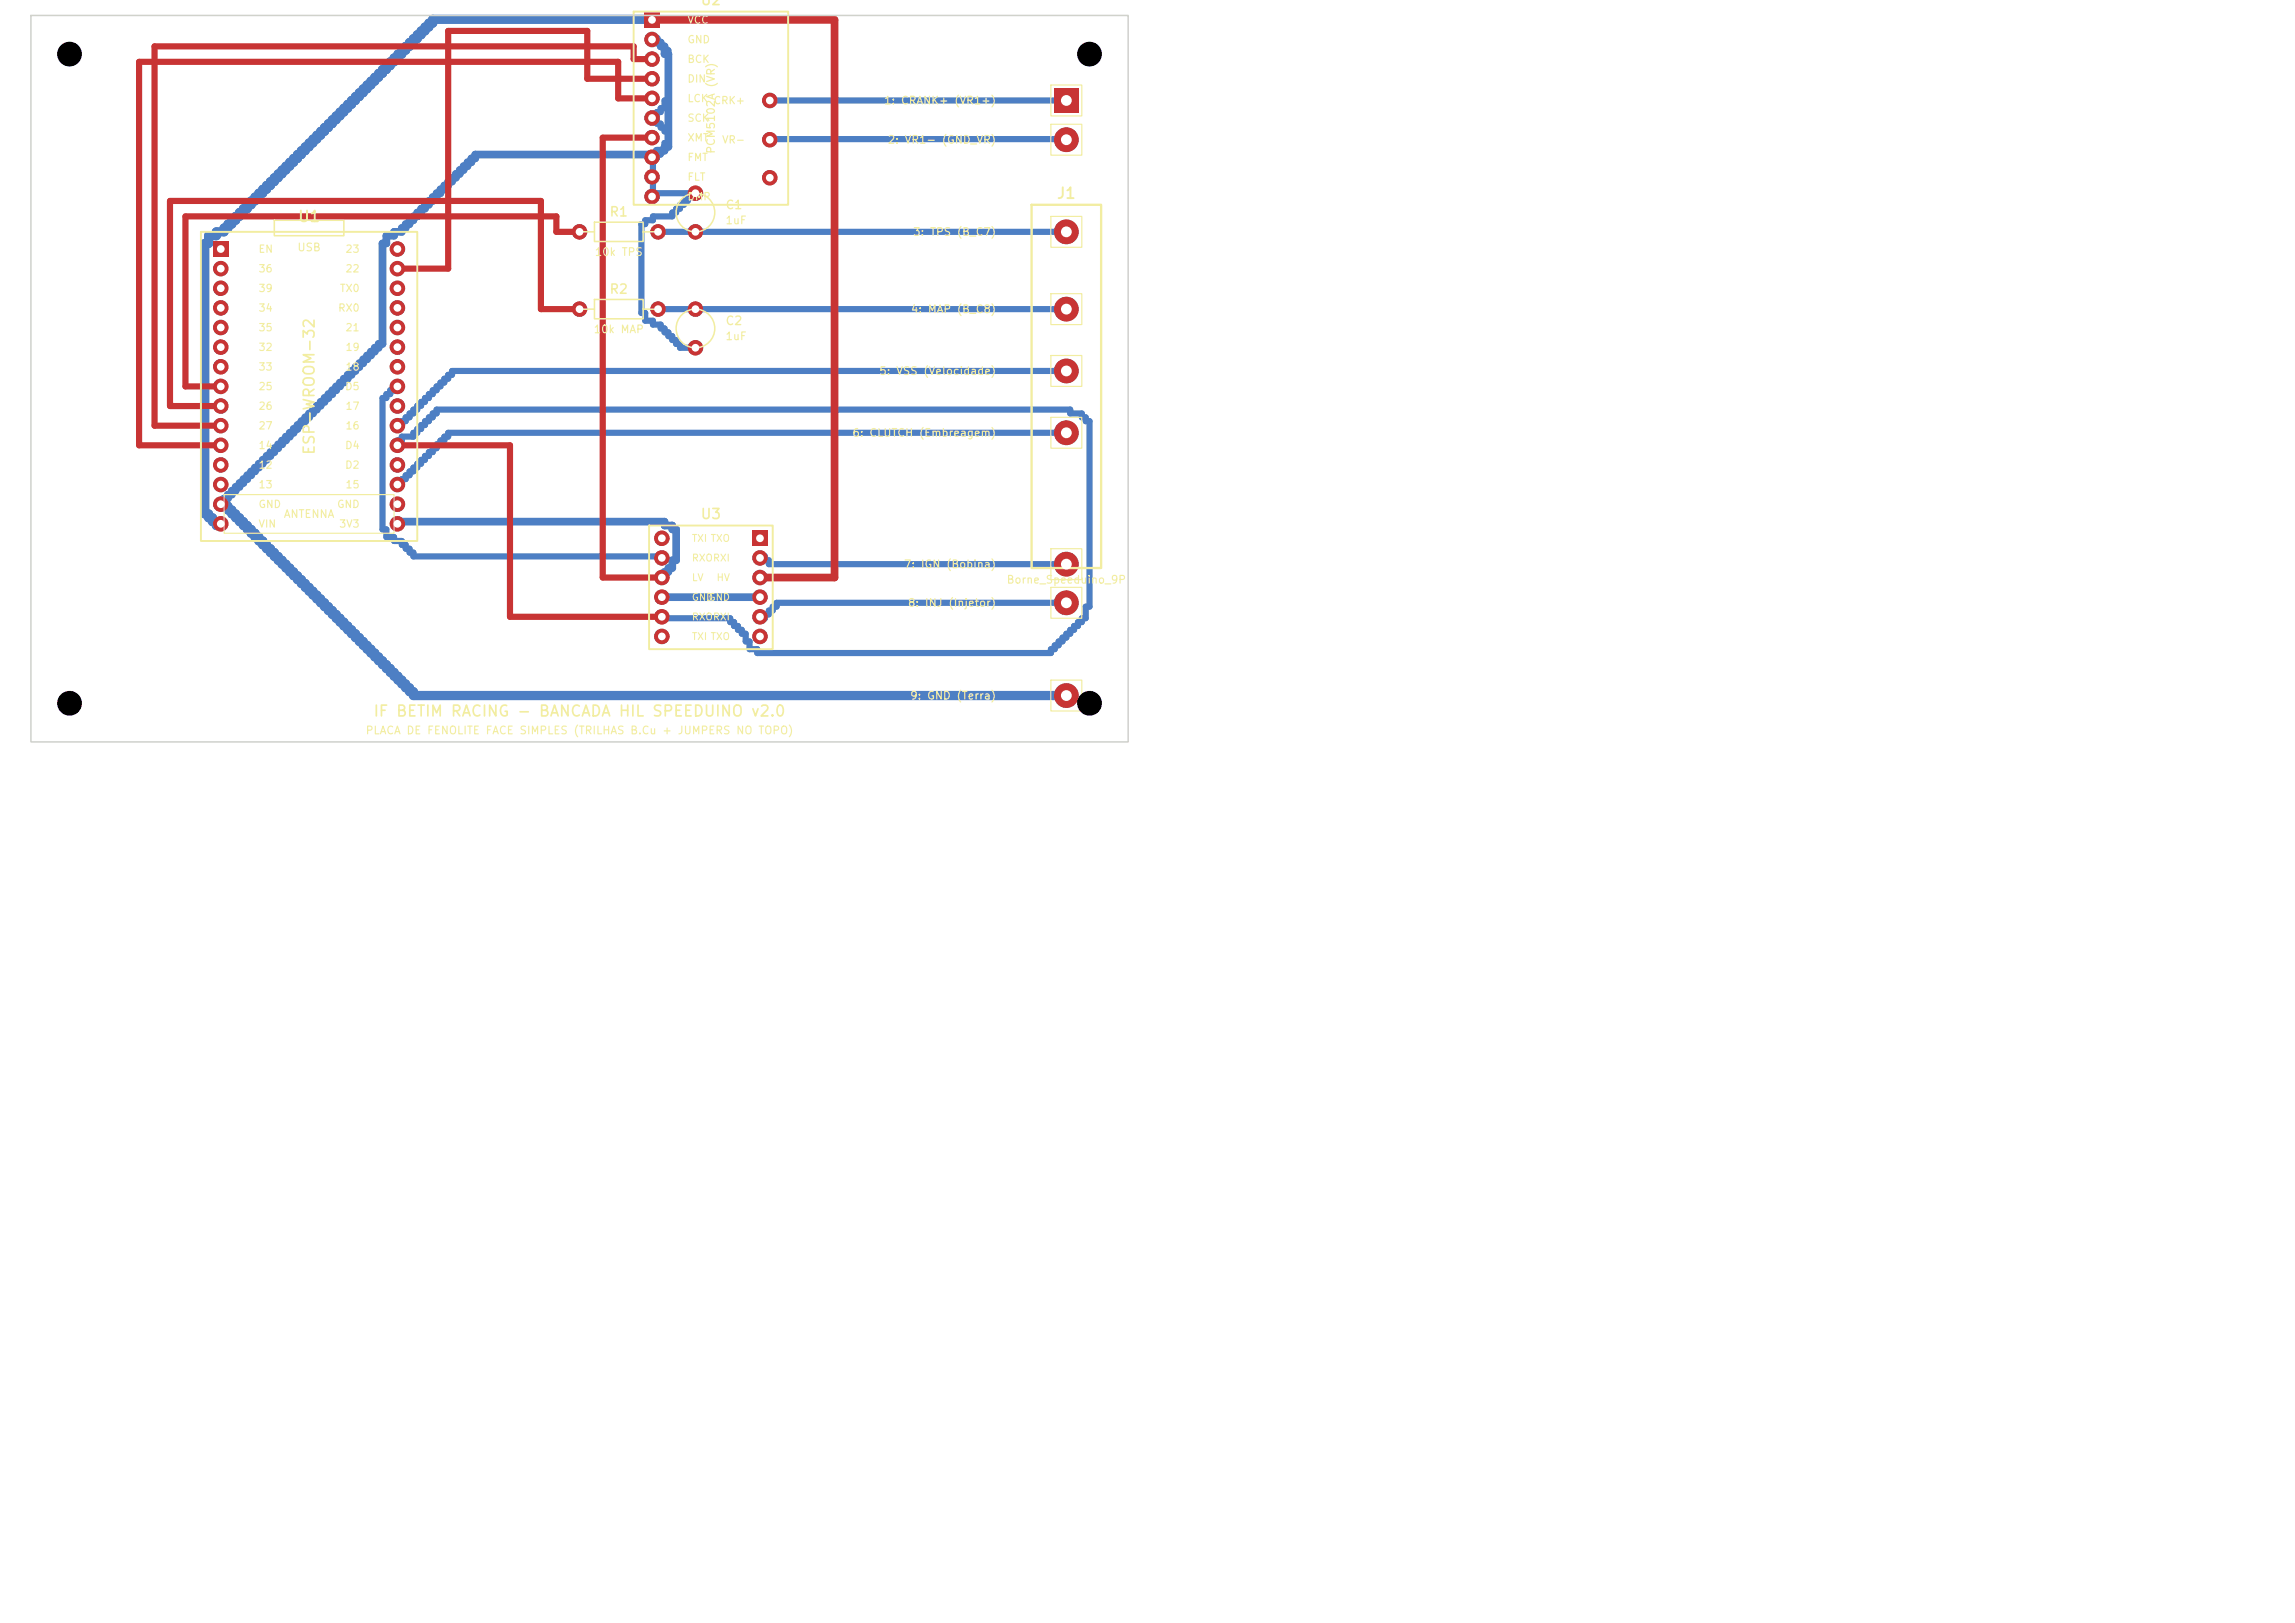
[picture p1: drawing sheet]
<svg xmlns="http://www.w3.org/2000/svg" width="297mm" height="210mm" viewBox="0 0 297 210" stroke-linecap="round" stroke-linejoin="round" font-family="sans-serif">
<defs><g id="words">
<g font-size="1.4" fill="#f2eda1">
<text x="38.5" y="29.1">U1</text>
<text x="136.7" y="26.1">J1</text>
<text x="41.1" y="59" transform="rotate(-90 41.1 59)">ESP-WROOM-32</text>
<text x="48.2" y="93.1">IF BETIM RACING - BANCADA HIL SPEEDUINO v2.0</text>
</g>
<g font-size="1.3" fill="#f2eda1">
<text x="90.6" y="1">U2</text>
<text x="90.6" y="67.5">U3</text>
</g>
<g font-size="1.2" fill="#f2eda1">
<text x="78.8" y="28.3">R1</text>
<text x="78.8" y="38.3">R2</text>
</g>
<g font-size="1.1" fill="#f2eda1">
<text x="93.8" y="27.3">C1</text>
<text x="93.8" y="42.3">C2</text>
</g>
<g font-size="1" fill="#f2eda1">
<text x="88.9" y="3.3">VCC</text>
<text x="88.9" y="5.8">GND</text>
<text x="88.9" y="8.4">BCK</text>
<text x="88.9" y="10.9">DIN</text>
<text x="88.9" y="13.4">LCK</text>
<text x="88.9" y="16">SCK</text>
<text x="92.3" y="13.7">CRK+</text>
<text x="114.3" y="13.8">1: CRANK+ (VR1+)</text>
<text x="88.9" y="18.5">XMT</text>
<text x="88.9" y="21.1">FMT</text>
<text x="88.9" y="23.6">FLT</text>
<text x="92.8" y="20" transform="rotate(-90 92.8 20)">PCM5102A (VR)</text>
<text x="93.4" y="18.8">VR-</text>
<text x="114.8" y="18.8">2: VR1- (GND_VR)</text>
<text x="88.9" y="26.1">DMP</text>
<text x="93.8" y="29.3">1uF</text>
<text x="33.4" y="32.9">EN</text>
<text x="33.4" y="35.5">36</text>
<text x="38.4" y="32.8">USB</text>
<text x="44.6" y="35.5">22</text>
<text x="44.6" y="32.9">23</text>
<text x="76.9" y="33.4">10k TPS</text>
<text x="118.1" y="30.8">3: TPS (B_C7)</text>
<text x="33.4" y="38">39</text>
<text x="33.4" y="40.6">34</text>
<text x="43.7" y="40.6">RX0</text>
<text x="43.9" y="38">TX0</text>
<text x="117.8" y="40.8">4: MAP (B_C8)</text>
<text x="33.4" y="43.1">35</text>
<text x="33.4" y="45.6">32</text>
<text x="44.6" y="45.6">19</text>
<text x="44.6" y="43.1">21</text>
<text x="76.7" y="43.4">10k MAP</text>
<text x="93.8" y="44.3">1uF</text>
<text x="33.4" y="48.2">33</text>
<text x="33.4" y="50.7">25</text>
<text x="33.4" y="53.3">26</text>
<text x="44.6" y="50.7">D5</text>
<text x="44.6" y="53.3">17</text>
<text x="44.6" y="48.2">18</text>
<text x="113.7" y="48.8">5: VSS (Velocidade)</text>
<text x="33.4" y="55.8">27</text>
<text x="33.4" y="58.3">14</text>
<text x="44.6" y="58.3">D4</text>
<text x="44.6" y="55.8">16</text>
<text x="110.2" y="56.8">6: CLUTCH (Embreagem)</text>
<text x="33.4" y="60.9">12</text>
<text x="33.4" y="63.4">13</text>
<text x="33.4" y="66">GND</text>
<text x="43.5" y="66">GND</text>
<text x="44.6" y="60.9">D2</text>
<text x="44.6" y="63.4">15</text>
<text x="33.4" y="68.5">VIN</text>
<text x="36.6" y="67.3">ANTENNA</text>
<text x="43.8" y="68.5">3V3</text>
<text x="116.9" y="73.8">7: IGN (Bobina)</text>
<text x="130.2" y="75.8">Borne_Speeduino_9P</text>
<text x="117.4" y="78.8">8: INJ (Injetor)</text>
<text x="47.2" y="95.3">PLACA DE FENOLITE FACE SIMPLES (TRILHAS B.Cu + JUMPERS NO TOPO)</text>
<text x="117.7" y="90.8">9: GND (Terra)</text>
</g>
<g font-size=".9" fill="#f2eda1">
<text x="89.5" y="70.3">TXI TXO</text>
<text x="89.5" y="72.9">RXORXI</text>
<text x="89.5" y="75.4">LV</text>
<text x="89.5" y="78">GND</text>
<text x="91.6" y="78">GND</text>
<text x="92.7" y="75.4">HV</text>
<text x="89.5" y="80.5">RXORXI</text>
<text x="89.5" y="83">TXI TXO</text>
</g>
</g></defs>
<g fill="#4d7fc4">
<path d="M27.6 31.2h2v2h-2z"/>
<path d="M83.4 1.6h2v2h-2z"/>
<path d="M97.4 68.7h1.9v2h-1.9z"/>
<path d="M136.4 11.4h3.2v3.2h-3.2z"/>
<circle cx="28.6" cy="34.8" r="1"/>
<circle cx="28.6" cy="37.3" r="1"/>
<circle cx="28.6" cy="39.8" r="1"/>
<circle cx="28.6" cy="42.4" r="1"/>
<circle cx="28.6" cy="44.9" r="1"/>
<circle cx="28.6" cy="47.5" r="1"/>
<circle cx="28.6" cy="50" r="1"/>
<circle cx="28.6" cy="52.5" r="1"/>
<circle cx="28.6" cy="55.1" r="1"/>
<circle cx="28.6" cy="57.6" r="1"/>
<circle cx="28.6" cy="60.2" r="1"/>
<circle cx="28.6" cy="62.7" r="1"/>
<circle cx="28.6" cy="65.2" r="1"/>
<circle cx="28.6" cy="67.8" r="1"/>
<circle cx="51.4" cy="67.8" r="1"/>
<circle cx="51.4" cy="65.2" r="1"/>
<circle cx="51.4" cy="62.7" r="1"/>
<circle cx="51.4" cy="60.2" r="1"/>
<circle cx="51.4" cy="57.6" r="1"/>
<circle cx="51.4" cy="55.1" r="1"/>
<circle cx="51.4" cy="52.5" r="1"/>
<circle cx="51.4" cy="50" r="1"/>
<circle cx="51.4" cy="47.5" r="1"/>
<circle cx="51.4" cy="44.9" r="1"/>
<circle cx="51.4" cy="42.4" r="1"/>
<circle cx="51.4" cy="39.8" r="1"/>
<circle cx="51.4" cy="37.3" r="1"/>
<circle cx="51.4" cy="34.8" r="1"/>
<circle cx="51.4" cy="32.2" r="1"/>
<circle cx="84.4" cy="5.1" r="1"/>
<circle cx="84.4" cy="7.6" r="1"/>
<circle cx="84.4" cy="10.2" r="1"/>
<circle cx="84.4" cy="12.7" r="1"/>
<circle cx="84.4" cy="15.3" r="1"/>
<circle cx="84.4" cy="17.8" r="1"/>
<circle cx="84.4" cy="20.3" r="1"/>
<circle cx="84.4" cy="22.9" r="1"/>
<circle cx="84.4" cy="25.4" r="1"/>
<circle cx="99.6" cy="13" r="1"/>
<circle cx="99.6" cy="18.1" r="1"/>
<circle cx="99.6" cy="23" r="1"/>
<circle cx="98.3" cy="72.2" r="1"/>
<circle cx="98.3" cy="74.7" r="1"/>
<circle cx="98.3" cy="77.3" r="1"/>
<circle cx="98.3" cy="79.8" r="1"/>
<circle cx="98.3" cy="82.3" r="1"/>
<circle cx="85.6" cy="69.6" r="1"/>
<circle cx="85.6" cy="72.2" r="1"/>
<circle cx="85.6" cy="74.7" r="1"/>
<circle cx="85.6" cy="77.3" r="1"/>
<circle cx="85.6" cy="79.8" r="1"/>
<circle cx="85.6" cy="82.3" r="1"/>
<circle cx="75" cy="30" r="1"/>
<circle cx="85.2" cy="30" r="1"/>
<circle cx="90" cy="30" r="1"/>
<circle cx="90" cy="25" r="1"/>
<circle cx="75" cy="40" r="1"/>
<circle cx="85.2" cy="40" r="1"/>
<circle cx="90" cy="40" r="1"/>
<circle cx="90" cy="45" r="1"/>
<circle cx="138" cy="18.1" r="1.6"/>
<circle cx="138" cy="30" r="1.6"/>
<circle cx="138" cy="40" r="1.6"/>
<circle cx="138" cy="48" r="1.6"/>
<circle cx="138" cy="56" r="1.6"/>
<circle cx="138" cy="73" r="1.6"/>
<circle cx="138" cy="78" r="1.6"/>
<circle cx="138" cy="90" r="1.6"/>
</g>
<path d="M84.5 5h.5v.5h.5v.5h.5v.5h.5v6.5h-.5v1h-.5v.5h-.5v.5h-.5v.5h.5v.5h.5v.5h.5v.5h.5v1.5h-.5v1h-.5v.5h-.5v.5h-.5v5h.5v-.5h5M99.5 13h38.5M99.5 18h38.5M85 30h53M89.5 25v.5h-.5v.5h-.5v.5h-.5v.5h-.5v.5h-.5v.5h-2.5v.5h-1v.5h-.5v11.5h.5v1h1v.5h1v.5h.5v.5h.5v.5h.5v.5h.5v.5h.5v.5h2M51.5 57.5v-.5h.5v-.5h1.5v-.5h.5v-.5h.5v-.5h.5v-.5h.5v-.5h.5v-.5h.5v-.5h82v.5h1.5v.5h.5v.5h.5v24h-.5v1.5h-.5v.5h-.5v.5h-.5v.5h-.5v.5h-.5v.5h-.5v.5h-.5v.5h-.5v.5h-.5v.5h-38v-.5h-1v-1h-.5v-1h-.5v-.5h-.5v-.5h-.5v-.5h-.5v-.5h-9M51.5 50h-.5v.5h-.5v.5h-.5v.5h-.5v17h.5v1h1v.5h1v.5h.5v.5h.5v.5h.5v.5h32M85 40h53M138 48h-79.5v.5h-.5v.5h-.5v.5h-.5v.5h-.5v.5h-.5v.5h-.5v.5h-.5v.5h-.5v.5h-.5v.5h-.5v.5h-.5v.5h-.5v.5h-.5v.5h-.5M138 56h-80v.5h-.5v.5h-.5v.5h-.5v.5h-.5v.5h-.5v.5h-.5v.5h-.5v.5h-.5v.5h-.5v.5h-.5v.5h-.5v.5h-.5v.5h-.5M98.5 72h.5v.5h.5v.5h38.5M138 78h-37.5v.5h-.5v.5h-.5v.5h-.5v.5h-.5" fill="none" stroke="#4d7fc4" stroke-width=".8"/>
<path d="M84.5 5h.5v.5h.5v.5h.5v1h.5v12h-.5v.5h-1v.5h-23.5v.5h-.5v.5h-.5v.5h-.5v.5h-.5v.5h-.5v.5h-.5v.5h-.5v.5h-.5v.5h-.5v.5h-.5v.5h-.5v.5h-.5v.5h-.5v.5h-.5v.5h-.5v.5h-.5v.5h-.5v.5h-.5v.5h-.5v.5h-1v.5h-1v1h-.5v13h-.5v.5h-.5v.5h-.5v.5h-.5v.5h-.5v.5h-.5v.5h-.5v.5h-.5v.5h-.5v.5h-.5v.5h-.5v.5h-.5v.5h-.5v.5h-.5v.5h-.5v.5h-.5v.5h-.5v.5h-.5v.5h-.5v.5h-.5v.5h-.5v.5h-.5v.5h-.5v.5h-.5v.5h-.5v.5h-.5v.5h-.5v.5h-.5v.5h-.5v.5h-.5v.5h-.5v.5h-.5v.5h-.5v.5h-.5v.5h-.5v.5h-.5v.5h-.5v.5h-.5v.5h-.5v.5h-.5v.5h-.5v.5h-.5M51.5 68v-.5h34.5v.5h1v.5h.5v4h-.5v1h-.5v.5h-.5v.5h-.5M85.6 77.3h12.7" fill="none" stroke="#4d7fc4" stroke-width="1"/>
<path d="M84.5 2.5h-28.5v.5h-.5v.5h-.5v.5h-.5v.5h-.5v.5h-.5v.5h-.5v.5h-.5v.5h-.5v.5h-.5v.5h-.5v.5h-.5v.5h-.5v.5h-.5v.5h-.5v.5h-.5v.5h-.5v.5h-.5v.5h-.5v.5h-.5v.5h-.5v.5h-.5v.5h-.5v.5h-.5v.5h-.5v.5h-.5v.5h-.5v.5h-.5v.5h-.5v.5h-.5v.5h-.5v.5h-.5v.5h-.5v.5h-.5v.5h-.5v.5h-.5v.5h-.5v.5h-.5v.5h-.5v.5h-.5v.5h-.5v.5h-.5v.5h-.5v.5h-.5v.5h-.5v.5h-.5v.5h-.5v.5h-.5v.5h-.5v.5h-.5v.5h-.5v.5h-.5v.5h-.5v.5h-.5v.5h-.5v.5h-1v.5h-1v1h-.5v35h.5v.5h.5v.5h.5v.5h.5M28.5 65h.5v.5h.5v.5h.5v.5h.5v.5h.5v.5h.5v.5h.5v.5h.5v.5h.5v.5h.5v.5h.5v.5h.5v.5h.5v.5h.5v.5h.5v.5h.5v.5h.5v.5h.5v.5h.5v.5h.5v.5h.5v.5h.5v.5h.5v.5h.5v.5h.5v.5h.5v.5h.5v.5h.5v.5h.5v.5h.5v.5h.5v.5h.5v.5h.5v.5h.5v.5h.5v.5h.5v.5h.5v.5h.5v.5h.5v.5h.5v.5h.5v.5h.5v.5h.5v.5h.5v.5h.5v.5h.5v.5h.5v.5h.5v.5h.5v.5h.5v.5h84.5" fill="none" stroke="#4d7fc4" stroke-width="1.2"/>
<g fill="#c83434">
<path d="M27.6 31.2h2v2h-2z"/>
<path d="M83.4 1.6h2v2h-2z"/>
<path d="M97.4 68.7h1.9v2h-1.9z"/>
<path d="M136.4 11.4h3.2v3.2h-3.2z"/>
<circle cx="28.6" cy="34.8" r="1"/>
<circle cx="28.6" cy="37.3" r="1"/>
<circle cx="28.6" cy="39.8" r="1"/>
<circle cx="28.6" cy="42.4" r="1"/>
<circle cx="28.6" cy="44.9" r="1"/>
<circle cx="28.6" cy="47.5" r="1"/>
<circle cx="28.6" cy="50" r="1"/>
<circle cx="28.6" cy="52.5" r="1"/>
<circle cx="28.6" cy="55.1" r="1"/>
<circle cx="28.6" cy="57.6" r="1"/>
<circle cx="28.6" cy="60.2" r="1"/>
<circle cx="28.6" cy="62.7" r="1"/>
<circle cx="28.6" cy="65.2" r="1"/>
<circle cx="28.6" cy="67.8" r="1"/>
<circle cx="51.4" cy="67.8" r="1"/>
<circle cx="51.4" cy="65.2" r="1"/>
<circle cx="51.4" cy="62.7" r="1"/>
<circle cx="51.4" cy="60.2" r="1"/>
<circle cx="51.4" cy="57.6" r="1"/>
<circle cx="51.4" cy="55.1" r="1"/>
<circle cx="51.4" cy="52.5" r="1"/>
<circle cx="51.4" cy="50" r="1"/>
<circle cx="51.4" cy="47.5" r="1"/>
<circle cx="51.4" cy="44.9" r="1"/>
<circle cx="51.4" cy="42.4" r="1"/>
<circle cx="51.4" cy="39.8" r="1"/>
<circle cx="51.4" cy="37.3" r="1"/>
<circle cx="51.4" cy="34.8" r="1"/>
<circle cx="51.4" cy="32.2" r="1"/>
<circle cx="84.4" cy="5.1" r="1"/>
<circle cx="84.4" cy="7.6" r="1"/>
<circle cx="84.4" cy="10.2" r="1"/>
<circle cx="84.4" cy="12.7" r="1"/>
<circle cx="84.4" cy="15.3" r="1"/>
<circle cx="84.4" cy="17.8" r="1"/>
<circle cx="84.4" cy="20.3" r="1"/>
<circle cx="84.4" cy="22.9" r="1"/>
<circle cx="84.4" cy="25.4" r="1"/>
<circle cx="99.6" cy="13" r="1"/>
<circle cx="99.6" cy="18.1" r="1"/>
<circle cx="99.6" cy="23" r="1"/>
<circle cx="98.3" cy="72.2" r="1"/>
<circle cx="98.3" cy="74.7" r="1"/>
<circle cx="98.3" cy="77.3" r="1"/>
<circle cx="98.3" cy="79.8" r="1"/>
<circle cx="98.3" cy="82.3" r="1"/>
<circle cx="85.6" cy="69.6" r="1"/>
<circle cx="85.6" cy="72.2" r="1"/>
<circle cx="85.6" cy="74.7" r="1"/>
<circle cx="85.6" cy="77.3" r="1"/>
<circle cx="85.6" cy="79.8" r="1"/>
<circle cx="85.6" cy="82.3" r="1"/>
<circle cx="75" cy="30" r="1"/>
<circle cx="85.2" cy="30" r="1"/>
<circle cx="90" cy="30" r="1"/>
<circle cx="90" cy="25" r="1"/>
<circle cx="75" cy="40" r="1"/>
<circle cx="85.2" cy="40" r="1"/>
<circle cx="90" cy="40" r="1"/>
<circle cx="90" cy="45" r="1"/>
<circle cx="138" cy="18.1" r="1.6"/>
<circle cx="138" cy="30" r="1.6"/>
<circle cx="138" cy="40" r="1.6"/>
<circle cx="138" cy="48" r="1.6"/>
<circle cx="138" cy="56" r="1.6"/>
<circle cx="138" cy="73" r="1.6"/>
<circle cx="138" cy="78" r="1.6"/>
<circle cx="138" cy="90" r="1.6"/>
</g>
<path d="M84.4 12.7h-4.4v-4.7h-62v49.6h10.6M84.4 7.7h-2.4v-1.7h-62v49.1h8.6M84.4 10.2h-8.4v-6.2h-18v30.8h-6.6M84.4 17.8h-6.4v56.9h7.6M75 30h-3v-2h-48v22h4.6M51.4 57.6h14.6v22.2h19.6M75 40h-5v-14h-48v26.5h6.6" fill="none" stroke="#c83434" stroke-width=".8"/>
<path d="M84.4 2.6h23.6v72.1h-9.7" fill="none" stroke="#c83434" stroke-width="1"/>
<path d="M82 1.5h20v25h-20zM26 30h28v40h-28zM84 68h16v16h-16z" fill="none" stroke="#f2eda1" stroke-width=".25"/>
<g fill="none" stroke="#f2eda1" stroke-width=".2">
<path d="M35.5 28.5h9v2h-9zM75 30h1.9M76.9 28.8h6.3v2.4h-6.3zM76.9 38.7h6.3v2.6h-6.3zM83.2 30h2M75 40h1.9M83.2 40h2"/>
<circle cx="90" cy="27.5" r="2.5"/>
<circle cx="90" cy="42.5" r="2.5"/>
</g>
<path d="M136 11h4v4h-4zM136 16.1h4v4h-4zM136 28h4v4h-4zM136 38h4v4h-4zM136 46h4v4h-4zM136 54h4v4h-4zM29 64h22v5h-22zM136 71h4v4h-4zM136 76h4v4h-4zM136 88h4v4h-4z" fill="none" stroke="#f2eda1" stroke-width=".15"/>
<path d="M133.5 26.5h9v47h-9z" fill="none" stroke="#f2eda1" stroke-width=".3"/>
<path d="M4 2h142v94h-142z" fill="none" stroke="#d0d2cd" stroke-width=".2"/>
<g fill="#000">
<circle cx="9" cy="7" r="1.6"/>
<circle cx="141" cy="7" r="1.6"/>
<circle cx="9" cy="91" r="1.6"/>
<circle cx="141" cy="91" r="1.6"/>
</g>
<g fill="#fff">
<circle cx="28.6" cy="32.2" r=".5"/>
<circle cx="28.6" cy="34.8" r=".5"/>
<circle cx="28.6" cy="37.3" r=".5"/>
<circle cx="28.6" cy="39.8" r=".5"/>
<circle cx="28.6" cy="42.4" r=".5"/>
<circle cx="28.6" cy="44.9" r=".5"/>
<circle cx="28.6" cy="47.5" r=".5"/>
<circle cx="28.6" cy="50" r=".5"/>
<circle cx="28.6" cy="52.5" r=".5"/>
<circle cx="28.6" cy="55.1" r=".5"/>
<circle cx="28.6" cy="57.6" r=".5"/>
<circle cx="28.6" cy="60.2" r=".5"/>
<circle cx="28.6" cy="62.7" r=".5"/>
<circle cx="28.6" cy="65.2" r=".5"/>
<circle cx="28.6" cy="67.8" r=".5"/>
<circle cx="51.4" cy="67.8" r=".5"/>
<circle cx="51.4" cy="65.2" r=".5"/>
<circle cx="51.4" cy="62.7" r=".5"/>
<circle cx="51.4" cy="60.2" r=".5"/>
<circle cx="51.4" cy="57.6" r=".5"/>
<circle cx="51.4" cy="55.1" r=".5"/>
<circle cx="51.4" cy="52.5" r=".5"/>
<circle cx="51.4" cy="50" r=".5"/>
<circle cx="51.4" cy="47.5" r=".5"/>
<circle cx="51.4" cy="44.9" r=".5"/>
<circle cx="51.4" cy="42.4" r=".5"/>
<circle cx="51.4" cy="39.8" r=".5"/>
<circle cx="51.4" cy="37.3" r=".5"/>
<circle cx="51.4" cy="34.8" r=".5"/>
<circle cx="51.4" cy="32.2" r=".5"/>
<circle cx="84.4" cy="2.6" r=".5"/>
<circle cx="84.4" cy="5.1" r=".5"/>
<circle cx="84.4" cy="7.7" r=".5"/>
<circle cx="84.4" cy="10.2" r=".5"/>
<circle cx="84.4" cy="12.7" r=".5"/>
<circle cx="84.4" cy="15.3" r=".5"/>
<circle cx="84.4" cy="17.8" r=".5"/>
<circle cx="84.4" cy="20.4" r=".5"/>
<circle cx="84.4" cy="22.9" r=".5"/>
<circle cx="84.4" cy="25.4" r=".5"/>
<circle cx="99.6" cy="13" r=".5"/>
<circle cx="99.6" cy="18.1" r=".5"/>
<circle cx="99.6" cy="23" r=".5"/>
<circle cx="98.3" cy="69.6" r=".5"/>
<circle cx="98.3" cy="72.2" r=".5"/>
<circle cx="98.3" cy="74.7" r=".5"/>
<circle cx="98.3" cy="77.3" r=".5"/>
<circle cx="98.3" cy="79.8" r=".5"/>
<circle cx="98.3" cy="82.3" r=".5"/>
<circle cx="85.6" cy="69.6" r=".5"/>
<circle cx="85.6" cy="72.2" r=".5"/>
<circle cx="85.6" cy="74.7" r=".5"/>
<circle cx="85.6" cy="77.3" r=".5"/>
<circle cx="85.6" cy="79.8" r=".5"/>
<circle cx="85.6" cy="82.3" r=".5"/>
<circle cx="75" cy="30" r=".5"/>
<circle cx="85.2" cy="30" r=".5"/>
<circle cx="90" cy="30" r=".5"/>
<circle cx="90" cy="25" r=".5"/>
<circle cx="75" cy="40" r=".5"/>
<circle cx="85.2" cy="40" r=".5"/>
<circle cx="90" cy="40" r=".5"/>
<circle cx="90" cy="45" r=".5"/>
<circle cx="138" cy="13" r=".7"/>
<circle cx="138" cy="18.1" r=".7"/>
<circle cx="138" cy="30" r=".7"/>
<circle cx="138" cy="40" r=".7"/>
<circle cx="138" cy="48" r=".7"/>
<circle cx="138" cy="56" r=".7"/>
<circle cx="138" cy="73" r=".7"/>
<circle cx="138" cy="78" r=".7"/>
<circle cx="138" cy="90" r=".7"/>
</g>
<use href="#words"/>
</svg>
